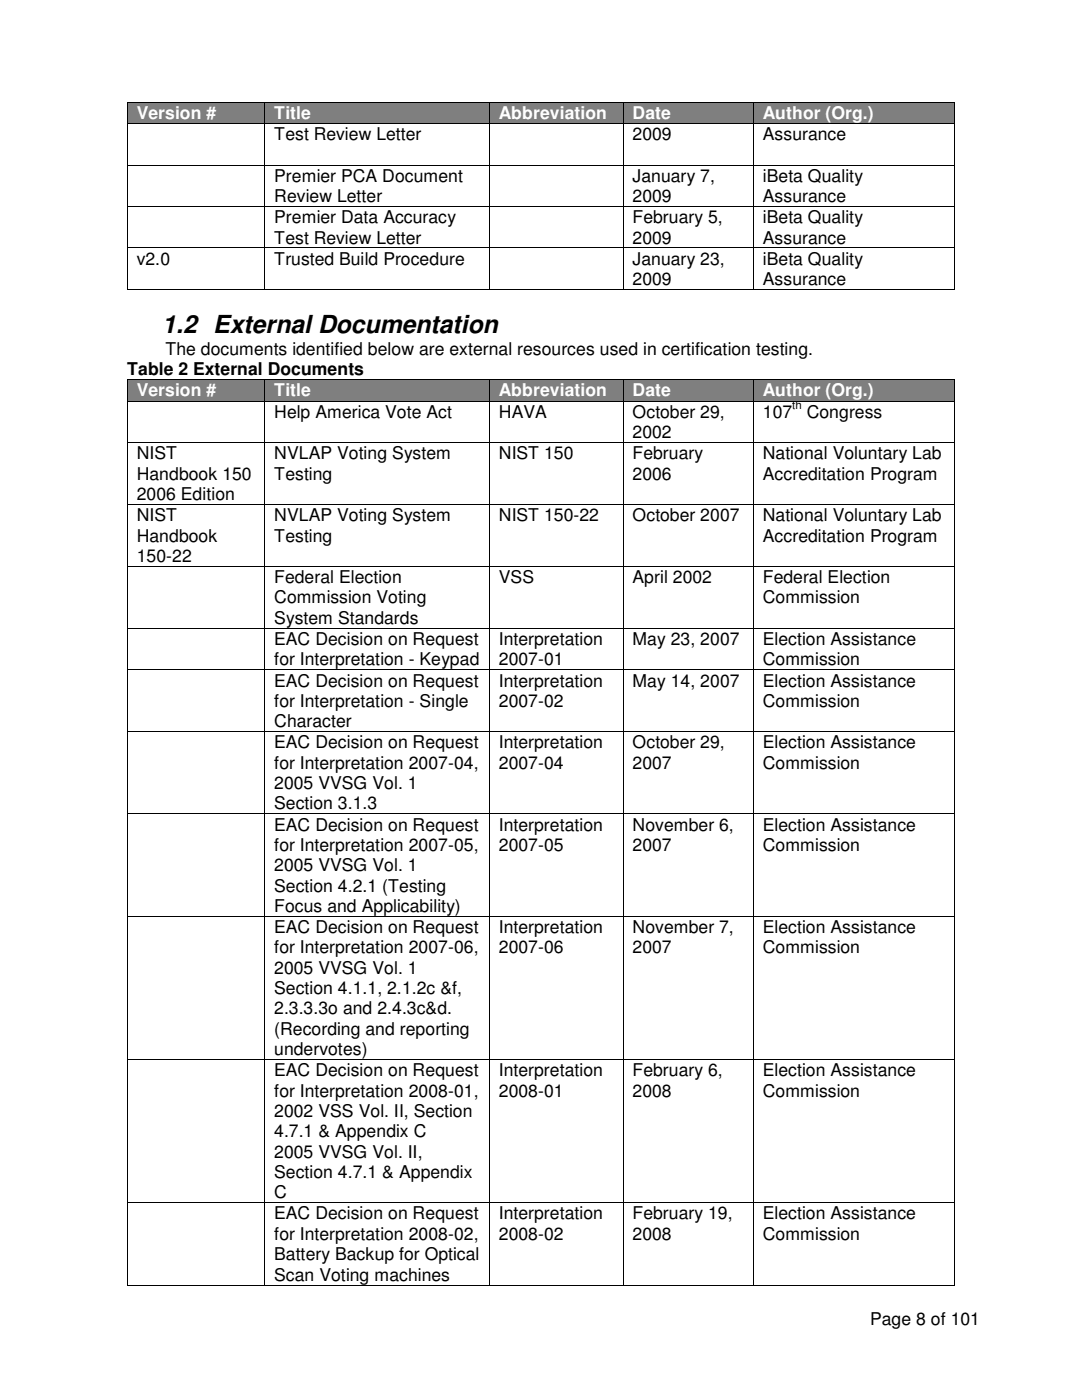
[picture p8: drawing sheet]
<svg xmlns="http://www.w3.org/2000/svg" width="216mm" height="279mm" viewBox="0 0 216 279" stroke-linecap="round" stroke-linejoin="round" font-family="sans-serif">
<defs><g id="words">
<text font-size="5" x="32.4" y="66.5">1.2 External Documentation</text>
<g font-size="3.5" fill="#fff">
<text x="27.3" y="23.7">Version #</text>
<text x="54.7" y="23.7">Title</text>
<text x="99.6" y="23.7">Abbreviation</text>
<text x="126.2" y="23.7">Date</text>
<text x="152.2" y="23.7">Author (Org.)</text>
<text x="27.3" y="79.1">Version #</text>
<text x="54.7" y="79.1">Title</text>
<text x="99.6" y="79.1">Abbreviation</text>
<text x="126.2" y="79.1">Date</text>
<text x="152.2" y="79.1">Author (Org.)</text>
</g>
<g font-size="3.5">
<text x="54.7" y="28">Test Review Letter</text>
<text x="126.2" y="28">2009</text>
<text x="152.2" y="28">Assurance</text>
<text x="54.7" y="40.3">Review Letter</text>
<text x="54.7" y="36.3">Premier PCA Document</text>
<text x="126.2" y="36.3">January 7,</text>
<text x="126.2" y="40.3">2009</text>
<text x="152.2" y="36.3">iBeta Quality</text>
<text x="152.2" y="40.3">Assurance</text>
<text x="54.7" y="44.6">Premier Data Accuracy</text>
<text x="126.2" y="44.6">February 5,</text>
<text x="152.2" y="44.6">iBeta Quality</text>
<text x="27.3" y="52.9">v2.0</text>
<text x="54.7" y="48.6">Test Review Letter</text>
<text x="54.7" y="52.9">Trusted Build Procedure</text>
<text x="126.2" y="48.6">2009</text>
<text x="126.2" y="52.9">January 23,</text>
<text x="152.2" y="48.6">Assurance</text>
<text x="152.2" y="52.9">iBeta Quality</text>
<text x="126.2" y="56.9">2009</text>
<text x="152.2" y="56.9">Assurance</text>
<text x="33" y="70.9">The documents identified below are external resources used in certification testing.</text>
<text x="25.4" y="74.9">Table 2 External Documents</text>
<text x="54.7" y="83.4">Help America Vote Act</text>
<text x="99.6" y="83.4">HAVA</text>
<text x="126.2" y="83.4">October 29,</text>
<text x="152.2" y="83.4">107</text>
<text x="161" y="83.4">Congress</text>
<text x="126.2" y="87.5">2002</text>
<text x="27.3" y="91.7">NIST</text>
<text x="27.3" y="95.8">Handbook 150</text>
<text x="54.7" y="91.7">NVLAP Voting System</text>
<text x="54.7" y="95.8">Testing</text>
<text x="99.6" y="91.7">NIST 150</text>
<text x="126.2" y="91.7">February</text>
<text x="126.2" y="95.8">2006</text>
<text x="152.2" y="91.7">National Voluntary Lab</text>
<text x="152.2" y="95.8">Accreditation Program</text>
<text x="27.3" y="99.8">2006 Edition</text>
<text x="27.3" y="104.1">NIST</text>
<text x="54.7" y="104.1">NVLAP Voting System</text>
<text x="99.6" y="104.1">NIST 150-22</text>
<text x="126.2" y="104.1">October 2007</text>
<text x="152.2" y="104.1">National Voluntary Lab</text>
<text x="27.3" y="108.1">Handbook</text>
<text x="27.3" y="112.1">150-22</text>
<text x="54.7" y="108.1">Testing</text>
<text x="152.2" y="108.1">Accreditation Program</text>
<text x="54.7" y="116.4">Federal Election</text>
<text x="99.6" y="116.4">VSS</text>
<text x="126.2" y="116.4">April 2002</text>
<text x="152.2" y="116.4">Federal Election</text>
<text x="54.7" y="120.4">Commission Voting</text>
<text x="54.7" y="124.5">System Standards</text>
<text x="152.2" y="120.4">Commission</text>
<text x="54.7" y="128.7">EAC Decision on Request</text>
<text x="99.6" y="128.7">Interpretation</text>
<text x="126.2" y="128.7">May 23, 2007</text>
<text x="152.2" y="128.7">Election Assistance</text>
<text x="54.7" y="132.8">for Interpretation - Keypad</text>
<text x="54.7" y="137">EAC Decision on Request</text>
<text x="99.6" y="137">Interpretation</text>
<text x="99.6" y="132.8">2007-01</text>
<text x="126.2" y="137">May 14, 2007</text>
<text x="152.2" y="137">Election Assistance</text>
<text x="152.2" y="132.8">Commission</text>
<text x="54.7" y="141.1">for Interpretation - Single</text>
<text x="99.6" y="141.1">2007-02</text>
<text x="152.2" y="141.1">Commission</text>
<text x="54.7" y="145.1">Character</text>
<text x="54.7" y="149.4">EAC Decision on Request</text>
<text x="99.6" y="149.4">Interpretation</text>
<text x="126.2" y="149.4">October 29,</text>
<text x="152.2" y="149.4">Election Assistance</text>
<text x="54.7" y="153.4">for Interpretation 2007-04,</text>
<text x="99.6" y="153.4">2007-04</text>
<text x="126.2" y="153.4">2007</text>
<text x="152.2" y="153.4">Commission</text>
<text x="54.7" y="157.5">2005 VVSG Vol. 1</text>
<text x="54.7" y="161.5">Section 3.1.3</text>
<text x="54.7" y="165.8">EAC Decision on Request</text>
<text x="99.6" y="165.8">Interpretation</text>
<text x="126.2" y="165.8">November 6,</text>
<text x="152.2" y="165.8">Election Assistance</text>
<text x="54.7" y="169.8">for Interpretation 2007-05,</text>
<text x="54.7" y="173.9">2005 VVSG Vol. 1</text>
<text x="99.6" y="169.8">2007-05</text>
<text x="126.2" y="169.8">2007</text>
<text x="152.2" y="169.8">Commission</text>
<text x="54.7" y="177.9">Section 4.2.1 (Testing</text>
<text x="54.7" y="182">Focus and Applicability)</text>
<text x="54.7" y="190.3">for Interpretation 2007-06,</text>
<text x="54.7" y="186.2">EAC Decision on Request</text>
<text x="99.6" y="186.2">Interpretation</text>
<text x="99.6" y="190.3">2007-06</text>
<text x="126.2" y="186.2">November 7,</text>
<text x="126.2" y="190.3">2007</text>
<text x="152.2" y="186.2">Election Assistance</text>
<text x="152.2" y="190.3">Commission</text>
<text x="54.7" y="194.4">2005 VVSG Vol. 1</text>
<text x="54.7" y="198.4">Section 4.1.1, 2.1.2c &amp;f,</text>
<text x="54.7" y="202.4">2.3.3.3o and 2.4.3c&amp;d.</text>
<text x="54.7" y="206.5">(Recording and reporting</text>
<text x="54.7" y="210.6">undervotes)</text>
<text x="54.7" y="214.8">EAC Decision on Request</text>
<text x="99.6" y="214.8">Interpretation</text>
<text x="126.2" y="214.8">February 6,</text>
<text x="152.2" y="214.8">Election Assistance</text>
<text x="54.7" y="218.9">for Interpretation 2008-01,</text>
<text x="99.6" y="218.9">2008-01</text>
<text x="126.2" y="218.9">2008</text>
<text x="152.2" y="218.9">Commission</text>
<text x="54.7" y="222.9">2002 VSS Vol. II, Section</text>
<text x="54.7" y="227">4.7.1 &amp; Appendix C</text>
<text x="54.7" y="231">2005 VVSG Vol. II,</text>
<text x="54.7" y="235.1">Section 4.7.1 &amp; Appendix</text>
<text x="54.7" y="239.1">C</text>
<text x="54.7" y="243.4">EAC Decision on Request</text>
<text x="99.6" y="243.4">Interpretation</text>
<text x="126.2" y="243.4">February 19,</text>
<text x="152.2" y="243.4">Election Assistance</text>
<text x="54.7" y="247.4">for Interpretation 2008-02,</text>
<text x="54.7" y="251.5">Battery Backup for Optical</text>
<text x="99.6" y="247.4">2008-02</text>
<text x="126.2" y="247.4">2008</text>
<text x="152.2" y="247.4">Commission</text>
<text x="54.7" y="255.6">Scan Voting machines</text>
<text x="173.6" y="264.4">Page 8 of 101</text>
</g>
<text font-size="2.3" x="158.1" y="81.6">th</text>
</g></defs>
<g fill="#7f7f7f">
<path d="M25.5 20.5h27.2v4.1h-27.2z"/>
<path d="M27.3 20.5h23.6v4.1h-23.6z"/>
<path d="M52.9 20.5h44.7v4.1h-44.7z"/>
<path d="M54.7 20.5h41.1v4.1h-41.1z"/>
<path d="M97.7 20.5h26.5v4.1h-26.5z"/>
<path d="M99.6 20.5h22.9v4.1h-22.9z"/>
<path d="M124.5 20.5h25.7v4.1h-25.7z"/>
<path d="M126.2 20.5h22.2v4.1h-22.2z"/>
<path d="M150.4 20.5h40v4.1h-40z"/>
<path d="M152.2 20.5h36.4v4.1h-36.4z"/>
</g>
<g fill="#000">
<path d="M25.3 20.3h.2v.2h-.2zM25.3 24.6h.2v.1h-.2zM25.3 32.9h.2v.1h-.2zM52.7 20.3h.2v.2h-.2zM52.7 24.6h.2v.1h-.2zM52.7 32.9h.2v.1h-.2zM97.6 20.3h.1v.2h-.1zM97.6 24.6h.1v.1h-.1zM97.6 32.9h.1v.1h-.1zM124.3 20.3h.2v.2h-.2zM124.3 24.6h.2v.1h-.2zM124.3 32.9h.2v.1h-.2z"/>
<path d="M150.2 20.3h.2v.2h-.2zM150.2 24.6h.2v.1h-.2zM150.2 32.9h.2v.1h-.2zM190.4 20.3h.2v.2h-.2zM190.4 24.6h.2v.1h-.2zM190.4 32.9h.2v.1h-.2zM25.3 41.1h.2v.2h-.2zM25.3 49.4h.2v.2h-.2zM25.3 57.7h.2v.2h-.2zM52.7 41.1h.2v.2h-.2zM52.7 49.4h.2v.2h-.2zM52.7 57.7h.2v.2h-.2z"/>
<path d="M97.6 41.1h.1v.2h-.1zM97.6 49.4h.1v.2h-.1zM97.6 57.7h.1v.2h-.1zM124.3 41.1h.2v.2h-.2zM124.3 49.4h.2v.2h-.2zM124.3 57.7h.2v.2h-.2zM150.2 41.1h.2v.2h-.2zM150.2 49.4h.2v.2h-.2zM150.2 57.7h.2v.2h-.2zM190.4 41.1h.2v.2h-.2zM190.4 49.4h.2v.2h-.2zM190.4 57.7h.2v.2h-.2z"/>
</g>
<g fill="none" stroke="#000" stroke-width=".2">
<path d="M25.4 20.5v4.1M25.4 24.7v8.2M25.4 33v8.1M25.5 20.4h27.2M25.5 24.6h27.2M25.5 32.9h27.2M52.8 20.5v4.1M52.8 24.7v8.2M52.8 33v8.1M52.9 20.4h44.7M52.9 24.6h44.7M52.9 32.9h44.7"/>
<path d="M97.7 20.5v4.1M97.7 24.7v8.2M97.7 33v8.1M97.7 20.4h26.6M97.7 24.6h26.6M97.7 32.9h26.6M124.4 20.5v4.1M124.4 24.7v8.2M124.4 33v8.1M124.5 20.4h25.7M124.5 24.6h25.7M124.5 32.9h25.7"/>
<path d="M150.3 20.5v4.1M150.3 24.7v8.2M150.3 33v8.1M150.4 20.4h40M150.4 24.6h40M150.4 32.9h40M190.5 20.5v4.1M190.5 24.7v8.2M190.5 33v8.1M25.4 41.3v8.1M25.4 49.6v8.1M25.5 41.2h27.2"/>
<path d="M25.5 49.5h27.2M25.5 57.8h27.2M52.8 41.3v8.1M52.8 49.6v8.1M52.9 41.2h44.7M52.9 49.5h44.7M52.9 57.8h44.7M97.7 41.3v8.1M97.7 49.6v8.1M97.7 41.2h26.6M97.7 49.5h26.6M97.7 57.8h26.6"/>
<path d="M124.4 41.3v8.1M124.4 49.6v8.1M124.5 41.2h25.7M124.5 49.5h25.7M124.5 57.8h25.7M150.3 41.3v8.1M150.3 49.6v8.1M150.4 41.2h40M150.4 49.5h40M150.4 57.8h40M190.5 41.3v8.1M190.5 49.6v8.1"/>
</g>
<g fill="#7f7f7f">
<path d="M25.5 75.9h27.2v4.1h-27.2z"/>
<path d="M27.3 75.9h23.6v4.1h-23.6z"/>
<path d="M52.9 75.9h44.7v4.1h-44.7z"/>
<path d="M54.7 75.9h41.1v4.1h-41.1z"/>
<path d="M97.7 75.9h26.5v4.1h-26.5z"/>
<path d="M99.6 75.9h22.9v4.1h-22.9z"/>
<path d="M124.5 75.9h25.7v4.1h-25.7z"/>
<path d="M126.2 75.9h22.2v4.1h-22.2z"/>
<path d="M150.4 75.9h40v4.1h-40z"/>
<path d="M152.2 75.9h36.4v4.1h-36.4z"/>
</g>
<g fill="#000">
<path d="M25.3 75.7h.2v.2h-.2zM52.7 75.7h.2v.2h-.2zM97.6 75.7h.1v.2h-.1zM124.3 75.7h.2v.2h-.2zM150.2 75.7h.2v.2h-.2zM190.4 75.7h.2v.2h-.2zM25.3 80h.2v.1h-.2zM25.3 88.3h.2v.1h-.2zM52.7 80h.2v.1h-.2zM52.7 88.3h.2v.1h-.2zM97.6 80h.1v.1h-.1zM97.6 88.3h.1v.1h-.1z"/>
<path d="M124.3 80h.2v.1h-.2zM124.3 88.3h.2v.1h-.2zM150.2 80h.2v.1h-.2zM150.2 88.3h.2v.1h-.2zM190.4 80h.2v.1h-.2zM190.4 88.3h.2v.1h-.2zM25.3 100.6h.2v.2h-.2zM25.3 112.9h.2v.2h-.2zM52.7 100.6h.2v.2h-.2zM52.7 112.9h.2v.2h-.2zM97.6 100.6h.1v.2h-.1zM97.6 112.9h.1v.2h-.1z"/>
<path d="M124.3 100.6h.2v.2h-.2zM124.3 112.9h.2v.2h-.2zM150.2 100.6h.2v.2h-.2zM150.2 112.9h.2v.2h-.2zM190.4 100.6h.2v.2h-.2zM190.4 112.9h.2v.2h-.2zM25.3 125.3h.2v.2h-.2zM25.3 133.6h.2v.2h-.2zM52.7 125.3h.2v.2h-.2zM52.7 133.6h.2v.2h-.2zM97.6 125.3h.1v.2h-.1zM97.6 133.6h.1v.2h-.1z"/>
<path d="M124.3 125.3h.2v.2h-.2zM124.3 133.6h.2v.2h-.2zM150.2 125.3h.2v.2h-.2zM150.2 133.6h.2v.2h-.2zM190.4 125.3h.2v.2h-.2zM190.4 133.6h.2v.2h-.2zM25.3 145.9h.2v.2h-.2zM52.7 145.9h.2v.2h-.2zM97.6 145.9h.1v.2h-.1zM124.3 145.9h.2v.2h-.2zM150.2 145.9h.2v.2h-.2zM190.4 145.9h.2v.2h-.2z"/>
<path d="M25.3 162.3h.2v.2h-.2zM52.7 162.3h.2v.2h-.2zM97.6 162.3h.1v.2h-.1zM124.3 162.3h.2v.2h-.2zM150.2 162.3h.2v.2h-.2zM190.4 162.3h.2v.2h-.2zM25.3 182.8h.2v.2h-.2zM52.7 182.8h.2v.2h-.2zM97.6 182.8h.1v.2h-.1zM124.3 182.8h.2v.2h-.2zM150.2 182.8h.2v.2h-.2zM190.4 182.8h.2v.2h-.2z"/>
<path d="M25.3 211.4h.2v.1h-.2zM52.7 211.4h.2v.1h-.2zM97.6 211.4h.1v.1h-.1zM124.3 211.4h.2v.1h-.2zM150.2 211.4h.2v.1h-.2zM190.4 211.4h.2v.1h-.2zM25.3 239.9h.2v.2h-.2zM25.3 256.4h.2v.1h-.2zM52.7 239.9h.2v.2h-.2zM52.7 256.4h.2v.1h-.2zM97.6 239.9h.1v.2h-.1zM97.6 256.4h.1v.1h-.1z"/>
<path d="M124.3 239.9h.2v.2h-.2zM124.3 256.4h.2v.1h-.2zM150.2 239.9h.2v.2h-.2zM150.2 256.4h.2v.1h-.2zM190.4 239.9h.2v.2h-.2zM190.4 256.4h.2v.1h-.2z"/>
</g>
<g fill="none" stroke="#000" stroke-width=".2">
<path d="M25.4 75.9v4.1M25.5 75.8h27.2M52.8 75.9v4.1M52.9 75.8h44.7M97.7 75.9v4.1M97.7 75.8h26.6M124.4 75.9v4.1M124.5 75.8h25.7M150.3 75.9v4.1M150.4 75.8h40M190.5 75.9v4.1M25.4 80.1v8.2"/>
<path d="M25.4 88.4v12.2M25.5 80.1h27.2M25.5 88.3h27.2M52.8 80.1v8.2M52.8 88.4v12.2M52.9 80.1h44.7M52.9 88.3h44.7M97.7 80.1v8.2M97.7 88.4v12.2M97.7 80.1h26.6M97.7 88.3h26.6M124.4 80.1v8.2"/>
<path d="M124.4 88.4v12.2M124.5 80.1h25.7M124.5 88.3h25.7M150.3 80.1v8.2M150.3 88.4v12.2M150.4 80.1h40M150.4 88.3h40M190.5 80.1v8.2M190.5 88.4v12.2M25.4 100.8v12.1M25.4 113.1v12.2M25.5 100.7h27.2"/>
<path d="M25.5 113h27.2M52.8 100.8v12.1M52.8 113.1v12.2M52.9 100.7h44.7M52.9 113h44.7M97.7 100.8v12.1M97.7 113.1v12.2M97.7 100.7h26.6M97.7 113h26.6M124.4 100.8v12.1M124.4 113.1v12.2M124.5 100.7h25.7"/>
<path d="M124.5 113h25.7M150.3 100.8v12.1M150.3 113.1v12.2M150.4 100.7h40M150.4 113h40M190.5 100.8v12.1M190.5 113.1v12.2M25.4 125.5v8.1M25.4 133.8v12.1M25.5 125.4h27.2M25.5 133.7h27.2M52.8 125.5v8.1"/>
<path d="M52.8 133.8v12.1M52.9 125.4h44.7M52.9 133.7h44.7M97.7 125.5v8.1M97.7 133.8v12.1M97.7 125.4h26.6M97.7 133.7h26.6M124.4 125.5v8.1M124.4 133.8v12.1M124.5 125.4h25.7M124.5 133.7h25.7M150.3 125.5v8.1"/>
<path d="M150.3 133.8v12.1M150.4 125.4h40M150.4 133.7h40M190.5 125.5v8.1M190.5 133.8v12.1M25.4 146.1v16.2M25.5 146h27.2M52.8 146.1v16.2M52.9 146h44.7M97.7 146.1v16.2M97.7 146h26.6M124.4 146.1v16.2"/>
<path d="M124.5 146h25.7M150.3 146.1v16.2M150.4 146h40M190.5 146.1v16.2M25.4 162.5v20.3M25.5 162.4h27.2M52.8 162.5v20.3M52.9 162.4h44.7M97.7 162.5v20.3M97.7 162.4h26.6M124.4 162.5v20.3M124.5 162.4h25.7"/>
<path d="M150.3 162.5v20.3M150.4 162.4h40M190.5 162.5v20.3M25.4 183v28.4M25.5 182.9h27.2M52.8 183v28.4M52.9 182.9h44.7M97.7 183v28.4M97.7 182.9h26.6M124.4 183v28.4M124.5 182.9h25.7M150.3 183v28.4"/>
<path d="M150.4 182.9h40M190.5 183v28.4M25.4 211.5v28.4M25.5 211.5h27.2M52.8 211.5v28.4M52.9 211.5h44.7M97.7 211.5v28.4M97.7 211.5h26.6M124.4 211.5v28.4M124.5 211.5h25.7M150.3 211.5v28.4M150.4 211.5h40"/>
<path d="M190.5 211.5v28.4M25.4 240.1v16.3M25.5 240h27.2M25.5 256.5h27.2M52.8 240.1v16.3M52.9 240h44.7M52.9 256.5h44.7M97.7 240.1v16.3M97.7 240h26.6M97.7 256.5h26.6M124.4 240.1v16.3M124.5 240h25.7"/>
<path d="M124.5 256.5h25.7M150.3 240.1v16.3M150.4 240h40M150.4 256.5h40M190.5 240.1v16.3"/>
</g>
<use href="#words"/>
</svg>
